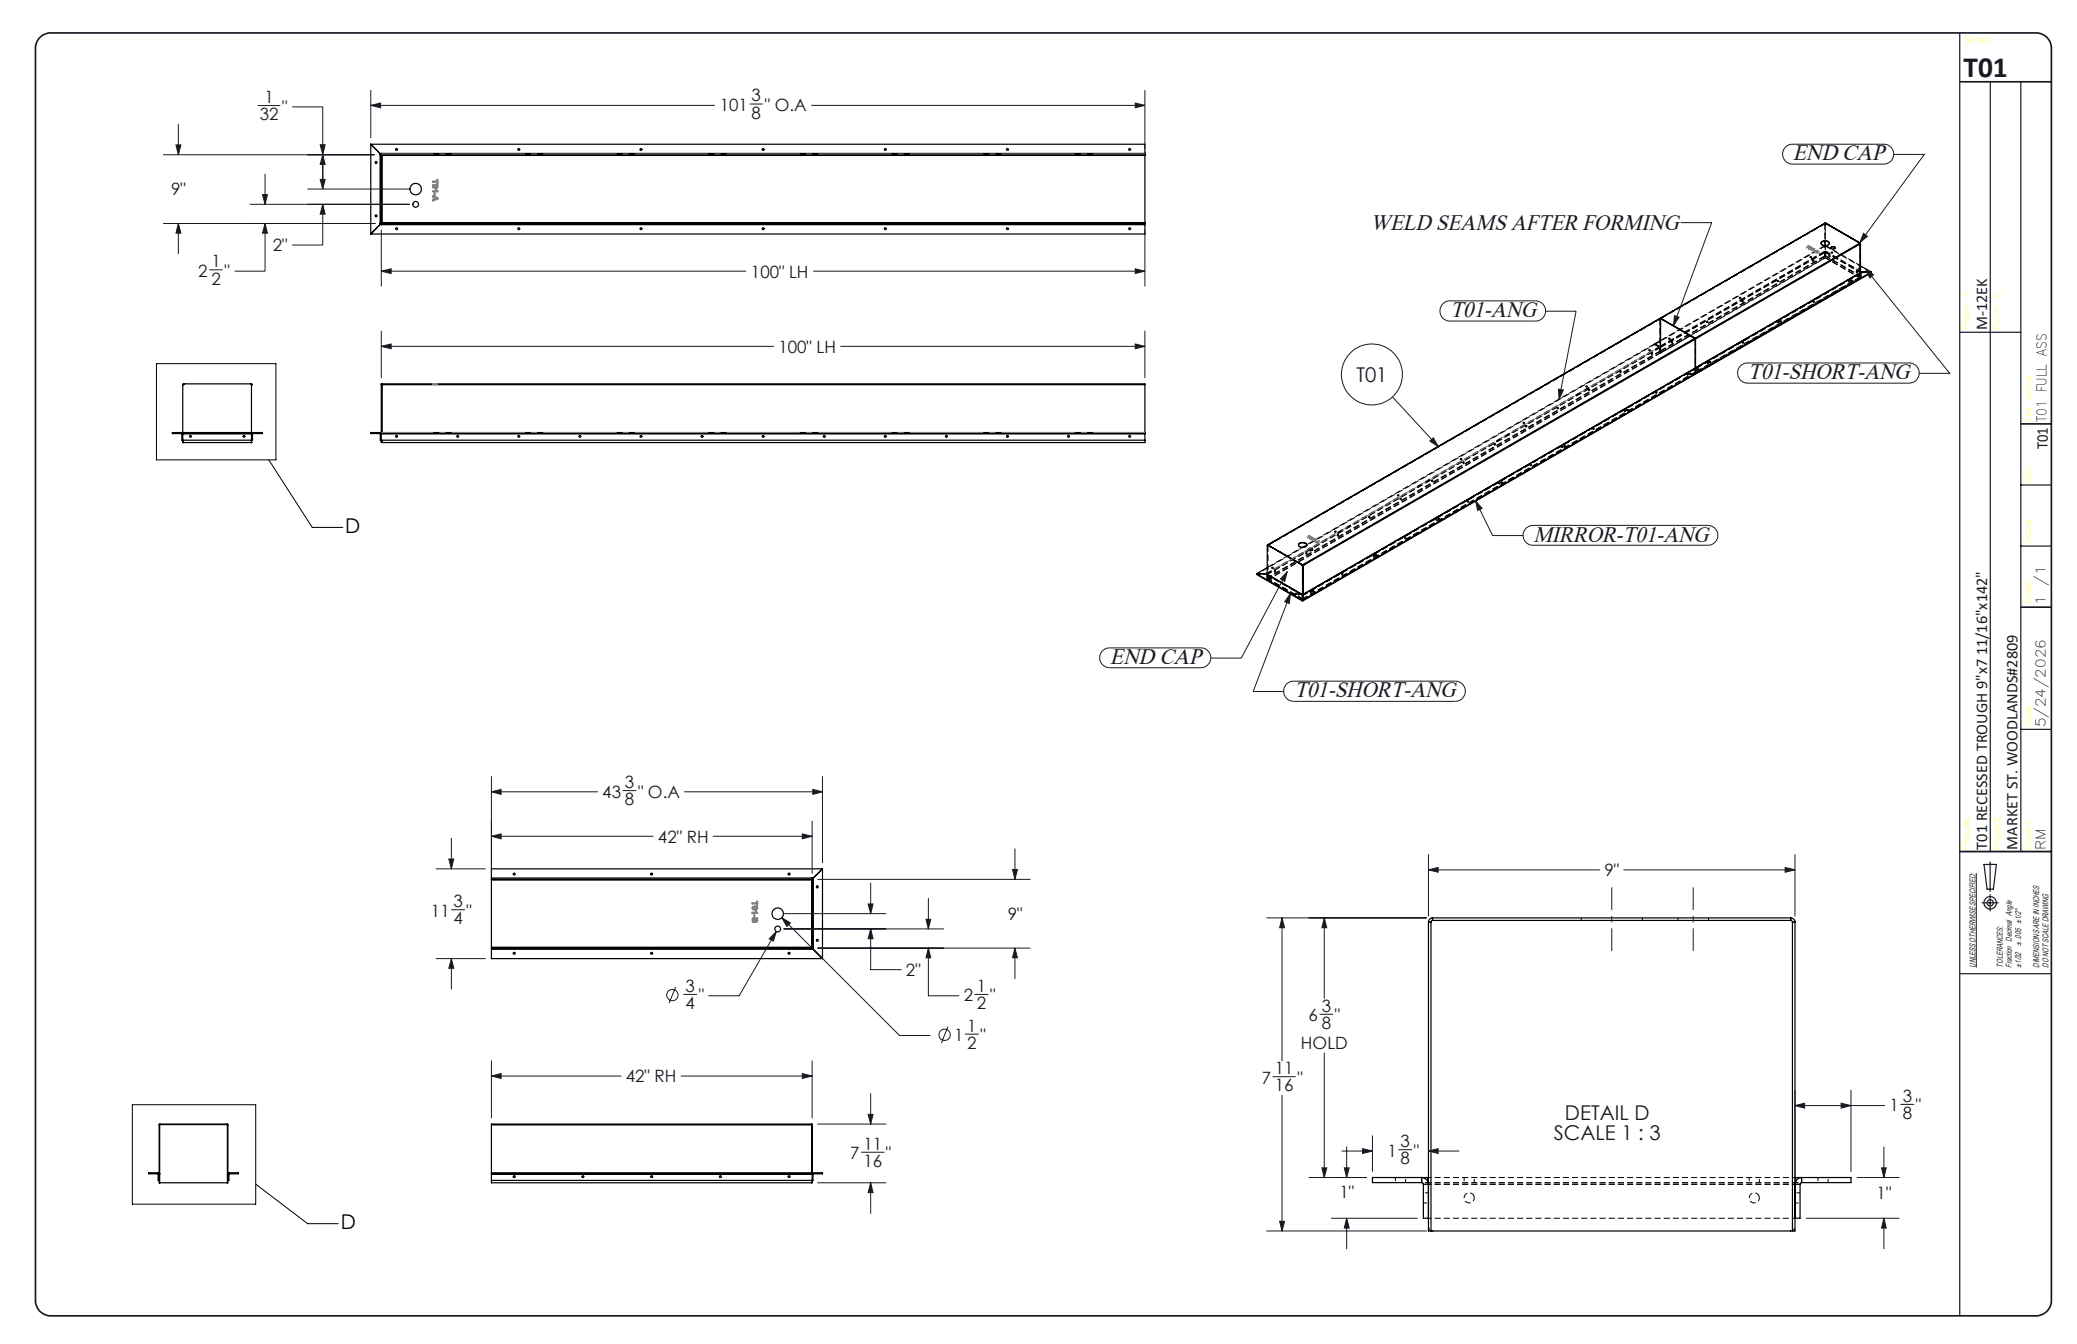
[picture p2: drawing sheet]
<svg xmlns="http://www.w3.org/2000/svg" width="432mm" height="279mm" viewBox="0 0 432 279" stroke-linecap="round" stroke-linejoin="round" font-family="sans-serif">
<defs><g id="words">
<text font-size="6.1" fill="#191924" x="408.2" y="16.1">T01</text>
<g font-size="4.7" fill="#191924">
<text x="372.7" y="33.3">END CAP</text>
<text x="284.9" y="47.8">WELD SEAMS AFTER FORMING</text>
<text x="301.5" y="65.9">T01-ANG</text>
<text x="363.4" y="78.8">T01-SHORT-ANG</text>
<text x="318.8" y="112.6">MIRROR-T01-ANG</text>
<text x="230.8" y="138">END CAP</text>
<text x="269" y="145">T01-SHORT-ANG</text>
</g>
<g font-size="4.2" fill="#191924">
<text x="282" y="79.4">T01</text>
<text x="325.4" y="232.8">DETAIL D</text>
<text x="323" y="237">SCALE 1 : 3</text>
</g>
<g font-size="4.2">
<text x="71.8" y="110.8">D</text>
<text x="70.8" y="255.6">D</text>
</g>
<g font-size="3.5" fill="#191924">
<text x="55" y="21.4">1</text>
<text x="58.7" y="23.4">&quot;</text>
<text x="149.6" y="23.1">101</text>
<text x="156.3" y="21.1">3</text>
<text x="159" y="23.1">&quot; O.A</text>
<text x="54" y="25">32</text>
<text x="156.3" y="24.7">8</text>
<text x="35.6" y="40.6">9&quot;</text>
<text x="56.7" y="52.3">2&quot;</text>
<text x="41.2" y="57.5">2</text>
<text x="44" y="55.5">1</text>
<text x="44" y="59.2">2</text>
<text x="46.7" y="57.5">&quot;</text>
<text x="156.1" y="57.7">100&quot; LH</text>
<text x="161.8" y="73.3">100&quot; LH</text>
<text x="125.2" y="165.8">43</text>
<text x="129.9" y="163.8">3</text>
<text x="129.9" y="167.4">8</text>
<text x="132.6" y="165.8">&quot; O.A</text>
<text x="136.8" y="175.2">42&quot; RH</text>
<text x="333.6" y="182.2">9&quot;</text>
<text x="89.6" y="190.6">11</text>
<text x="94.3" y="188.6">3</text>
<text x="97" y="190.6">&quot;</text>
<text x="209.5" y="191.3">9&quot;</text>
<text x="94.3" y="192.2">4</text>
<text x="188.4" y="202.9">2&quot;</text>
<text x="142.5" y="206.2">3</text>
<text x="142.5" y="209.8">4</text>
<text x="145.3" y="208.2">&quot;</text>
<text x="200.4" y="208.2">2</text>
<text x="203.1" y="206.2">1</text>
<text x="203.1" y="209.8">2</text>
<text x="205.8" y="208.2">&quot;</text>
<text x="201.1" y="214.4">1</text>
<text x="272.1" y="212.3">6</text>
<text x="274.8" y="210.3">3</text>
<text x="274.8" y="213.9">8</text>
<text x="277.5" y="212.3">&quot;</text>
<text x="198.3" y="216.4">1</text>
<text x="201.1" y="218.1">2</text>
<text x="203.8" y="216.4">&quot;</text>
<text x="270.5" y="218.1">HOLD</text>
<text x="130.1" y="225">42&quot; RH</text>
<text x="262.3" y="225.3">7</text>
<text x="265" y="223.3">11</text>
<text x="265" y="226.9">16</text>
<text x="269.7" y="225.3">&quot;</text>
<text x="392.8" y="231">1</text>
<text x="395.6" y="229">3</text>
<text x="395.6" y="232.6">8</text>
<text x="398.3" y="231">&quot;</text>
<text x="179.5" y="239">11</text>
<text x="291.2" y="238.5">3</text>
<text x="176.8" y="241">7</text>
<text x="179.5" y="242.6">16</text>
<text x="184.2" y="241">&quot;</text>
<text x="288.5" y="240.5">1</text>
<text x="291.2" y="242.1">8</text>
<text x="293.9" y="240.5">&quot;</text>
<text x="278.5" y="249">1&quot;</text>
<text x="390.2" y="249.2">1&quot;</text>
</g>
<g font-size="3.4" fill="#191924">
<text x="413.1" y="68.7" transform="rotate(-90 413.1 68.7)">M-12EK</text>
<text x="425.7" y="93.4" transform="rotate(-90 425.7 93.4)">T01</text>
<text x="413.1" y="176.6" transform="rotate(-90 413.1 176.6)">T01 RECESSED TROUGH 9&quot;x7 11/16&quot;x142&quot;</text>
<text x="419.4" y="176.6" transform="rotate(-90 419.4 176.6)">MARKET ST. WOODLANDS#2809</text>
</g>
<g font-size="2.8" fill="#191924">
<text x="425.5" y="87.7" transform="rotate(-90 425.5 87.7)">T01 FULL ASS</text>
<text x="425.2" y="125.8" transform="rotate(-90 425.2 125.8)">1</text>
<text x="425.2" y="121.7" transform="rotate(-90 425.2 121.7)">/1</text>
<text x="425.2" y="151.2" transform="rotate(-90 425.2 151.2)">5/24/2026</text>
<text x="425.2" y="176.6" transform="rotate(-90 425.2 176.6)">RM</text>
</g>
<g font-size="2.1" fill="#ff0">
<text x="408.2" y="8.9">Sheet:</text>
<text x="409.5" y="68.7" transform="rotate(-90 409.5 68.7)">Finish 1:</text>
<text x="415.8" y="68.7" transform="rotate(-90 415.8 68.7)">Finish 2:</text>
<text x="422.2" y="87.7" transform="rotate(-90 422.2 87.7)">File name:</text>
<text x="422.2" y="100.4" transform="rotate(-90 422.2 100.4)">REV.:</text>
<text x="422.2" y="113.1" transform="rotate(-90 422.2 113.1)">Scale:</text>
<text x="422.2" y="125.8" transform="rotate(-90 422.2 125.8)">Sheet:</text>
<text x="422.2" y="151.2" transform="rotate(-90 422.2 151.2)">Date:</text>
<text x="409.5" y="176.6" transform="rotate(-90 409.5 176.6)">Fixture:</text>
<text x="415.8" y="176.6" transform="rotate(-90 415.8 176.6)">Project:</text>
<text x="422.2" y="176.6" transform="rotate(-90 422.2 176.6)">Drawn:</text>
</g>
<g font-size="1.7" fill="#191924">
<text x="420.2" y="196.6" transform="rotate(-90 420.2 196.6)">± .005 ±1/2°</text>
<text x="410.7" y="201.1" transform="rotate(-90 410.7 201.1)">UNLESS OTHERWISE SPECIFIED:</text>
<text x="416.4" y="201.1" transform="rotate(-90 416.4 201.1)">TOLERANCES:</text>
<text x="418.3" y="201.1" transform="rotate(-90 418.3 201.1)">Fraction Decimal Angle</text>
<text x="420.2" y="201.1" transform="rotate(-90 420.2 201.1)">±1/32</text>
<text x="424" y="201.1" transform="rotate(-90 424 201.1)">DIMENSIONS ARE IN INCHES</text>
<text x="425.9" y="201.1" transform="rotate(-90 425.9 201.1)">DO NOT SCALE DRAWING</text>
</g>
</g></defs>
<g fill="none" stroke="#191924" stroke-width=".21">
<path d="M77.1 18.7v10M238 18.7v12.2M33.9 32.2h44.1M36.6 30.1h1l-.5 2.1zM37.1 25.8v6.4M53.6 21.9h4.7M55.1 36.1v6.4M60.7 22.2h6.4v17.1M63.9 39.3h21.3M63.9 32.1h13.9M66.6 37.3h1l-.5 2zM66.6 30.1h1l-.5 2z"/>
<path d="M67.1 32.2l.5 2h-1zM77.1 21.9l2-.5v1zM77.1 21.9h71.5M155.9 21.6h2.7M168.7 21.9h69.3M236 21.4l2 .5-2 .5zM371.2 30.6a1.94 1.94 0 0 1 1.5-.6h18.9a2.06 2.06 0 0 1 2.1 2 2.06 2.06 0 0 1-2.1 2.1h-18.9a2.07 2.07 0 0 1-1.9-1.2 2.07 2.07 0 0 1 .4-2.3zM393.7 32.1h6.3l-13.4 18.3M33.9 46.5h44.2M37.1 46.5l.5 2h-1zM37.1 46.5v6.3M43.5 56.1h2.8"/>
<path d="M51.9 42.5h33.3M54.6 40.5h1l-.5 2zM55.1 46.5l.5 2h-1zM55.1 46.5v9.9h-6.3M67.1 42.5l.5 2h-1zM67.1 42.5v8.4h-6.4M79.3 56.4l2-.5v1zM79.3 56.4h75.8M79.3 47.7v11.8M169.1 56.4h68.9M236 55.9l2 .5-2 .5zM238 47.7v11.8"/>
<path d="M349.5 46.3h6.3l-7.9 21.4M387.4 48.5l.8 .6-1.6 1.3zM387.8 55.9l1.7 1.2-.8 .7zM387.8 55.9l17.5 21.7h-6.3M79.3 72l2-.5v1zM79.3 68.8v9.7M79.3 72h81.5M174.8 72h63.2M236 71.5l2 .5-2 .5zM238 68.8v9.7M300 63.1a2.07 2.07 0 0 1 1.4-.6h17.8a2.1 2.1 0 0 1 2.1 2.1 2.1 2.1 0 0 1-2.1 2.1h-17.8a2.11 2.11 0 0 1-1.9-1.3 2.11 2.11 0 0 1 .5-2.3zM321.3 64.7h6.4l-3.6 18.3"/>
<path d="M348.1 65.6l1 .4-1.2 1.7zM361.8 76.1a1.93 1.93 0 0 1 1.5-.6h33.6a2.1 2.1 0 0 1 2.1 2.1 2.1 2.1 0 0 1-2.1 2.1h-33.6a2.11 2.11 0 0 1-1.9-1.3 2.11 2.11 0 0 1 .4-2.3zM289.5 82.5l9.5 10.4M297.3 91.7l.7-.7 1 1.9zM324 80.9l1 .2-.9 1.9zM267.6 118.8l-.5 2.1-.9-.5zM267.6 118.8l-9.5 18h-6.4M306.7 104.1l1.4 1.6-.9 .4zM306.7 104.1l3.6 7.2h6.4M317.4 109.7l.5-.3 .8-.2h36.4a2.06 2.06 0 0 1 2 2.1 2.06 2.06 0 0 1-2 2h-36.4a2.06 2.06 0 0 1-1.9-1.3 2.06 2.06 0 0 1 .6-2.3zM229.1 135.5a2.07 2.07 0 0 1 1.6-.8h19a2.06 2.06 0 0 1 2 2.1 2.06 2.06 0 0 1-2 2h-19a2.09 2.09 0 0 1-1.9-1.2 2.09 2.09 0 0 1 .3-2.1zM268.3 123.4l-.3 2-.9-.3z"/>
<path d="M268.3 123.4l-7.8 20.4h6.4M267.3 142.3l.2-.1a1.93 1.93 0 0 1 1.5-.6h33.5a2.1 2.1 0 0 1 2.1 2.1 2.1 2.1 0 0 1-2.1 2.1h-33.5a2.13 2.13 0 0 1-1.9-1.2 2.13 2.13 0 0 1 .2-2.3zM93.3 178.6h1l-.5 2zM93.8 174.3v6.3M102.2 173.8l2-.4v1zM102.2 164.6l2-.5v1zM102.2 161.4v20.1M102.2 173.8h33.6M102.2 164.6h22M129.5 164.4h2.7M142.3 164.6h28.7M148.3 173.8h20.5"/>
<path d="M166.8 173.4l2 .4-2 .6zM168.8 170.7v10.8M169 164.1l2 .5-2 .5zM171 161.4v18M211 176.5v6.3M297 177.7v12.7M373.2 177.7v12.7M90.7 199.3h10.2M90.7 180.6h10.2M93.8 199.3l.5 2h-1zM93.8 199.3v6.3M93.9 189.1h2.7"/>
<path d="M161.4 193.6l-.6 2.1-.9-.5zM161.4 193.6l-7.7 13.4h-6.4M162.5 190.8l1.8 1.1-.7 .7zM162.5 190.8l24.5 24.5h6.4M162.9 193.1h33.3M162.9 189.9h21.3M170 197.1h44.2M170 182.8h44.2M180.5 187.9h1l-.5 2zM181 193.1l.5 2.1h-1zM181 183.6v6.3M181 193.1v8.5h6.4"/>
<path d="M192.5 191.1h1l-.5 2zM193 197.1l.5 2h-1zM193 197.1v9.9h6.4M193 186.8v6.3M210.5 180.8h1l-.5 2zM211 197.1l.5 2h-1zM211 197.1v6.3M263.3 190.8h33.2M266.5 190.8l.6 2.1h-1.1zM266.5 190.8v29.8M275.3 190.8l.5 2.1h-1zM275.3 190.8v16.7"/>
<path d="M297 180.8l2-.5v1zM297 180.8h35.6M337.6 180.8h35.6M371.1 180.3l2.1 .5-2.1 .5zM410.9 181.5v19.6M140.5 205.2l-1.4 3.3M142.1 206.7h2.8M197.1 213.4l-1.4 3.4M200.7 215h2.7M202.7 206.7h2.7M274.4 210.9h2.7M275.3 218.9v25.9"/>
<path d="M102.2 223.7l2-.5v1zM102.2 220.5v11.9M102.2 223.7h26.9M141.6 223.7h27.2M166.8 223.2l2 .5-2 .5zM168.8 220.5v11.9M170 233.7h14.2M179.1 239.5h4.7M180.5 231.7h1l-.5 2zM181 227.3v6.4M264.6 223.8h4.7M266.5 227.7v28.2"/>
<path d="M279 239.3h6.3M280 238.4v6.4M283.3 238.8l2 .5-2 .5zM285.3 236.1v7.4M290.8 239h2.7M297 239.3l2-.5v1zM297 239.3h6.3M373.2 229.8l2-.5v1.1zM373.2 226.7v18.2M373.2 229.8h18.6M382.8 229.3l2 .5-2 .6zM384.8 226.7v16.8"/>
<path d="M391.7 238.4v6.4M395.1 229.6h2.8M170 245.9h14.2M181 245.9l.5 2h-1zM181 245.9v6.3M263.3 255.9h33.3M266 253.9h1.1l-.6 2zM272.1 244.8h12M274.8 242.8h1l-.5 2zM276.8 253.3h17.8M279.5 242.8h1l-.5 2zM280 253.3l.5 2h-1z"/>
<path d="M280 253.3v6.3M375.5 253.3h19.3M386.1 244.8h8.7M391.2 242.8h.9l-.4 2zM391.7 253.3l.4 2h-.9zM391.7 253.3v6.3"/>
<circle cx="285.2" cy="77.8" r="6.3"/>
<circle cx="139.8" cy="206.9" r="1.18"/>
<circle cx="196.4" cy="215.1" r="1.18"/>
</g>
<g fill="none" stroke="#191924" stroke-width=".25">
<path d="M407.4 6.8v266.7M413.8 17v160M420.1 17v160M407.4 69.1h12.7M420.1 113.5h6.4M420.1 100.8h6.4M420.1 151.6h6.4M407.4 177h19.1M412.5 179.7h2.5l-.6 5.2h-1.3zM413.7 179.2v6.1M412.1 187.7h3.3M413.7 186v3.4"/>
<path d="M407.4 202.4h19.1"/>
<circle cx="413.7" cy="187.7" r=".66"/>
<circle cx="413.8" cy="187.7" r="1.29"/>
</g>
<path d="M8.2 7.9a3.3 3.3 0 0 1 2.3-1.1h412.8a3.2 3.2 0 0 1 3.2 3.2v260.4a3.2 3.2 0 0 1-3.2 3.1h-412.8a3.2 3.2 0 0 1-3.1-3.1v-260.4a3.2 3.2 0 0 1 .8-2.1zM407.4 17h19.1M420.1 88.1h6.4M420.1 126.2h6.4M407.4 177h19.1" fill="none" stroke="#191924" stroke-width=".35"/>
<g fill="none" stroke="#000" stroke-width=".21" stroke-dasharray="1.3 .6" stroke-linecap="butt">
<path d="M369.5 58.5l.1 .1M369.7 58.3h-.1M376.3 53.4v.1M376.6 53.5v-.1M376.8 54.3h.1M377.1 54.1l-.1-.1M378.6 50.5v.1M379.3 52.2l.2 .3M379.3 52.3l.1 .1M379.3 52.3v-.1M379.4 53.2l.1 .1M379.4 53.5l.1 .1"/>
<path d="M379.4 46.4v7.1M379.4 46.4h.1M379.5 46.4h-.1M379.5 52.3l-.2-.1M379.5 52.4l-.2-.1M379.5 52.5l-.1-.1M379.5 46.5v-.1M379.5 46.5l-.1-.1M379.5 53.6h-.1M379.5 46.4v-.1M379.5 46.4v.1M379.5 53.4l-.1 .1"/>
<path d="M379.5 53.6h.1M379.6 53.6l-.1-.2M379.6 52.4l-.1 .1M379.6 53.2l-.1 .1M379.6 52.2l-.1 .1M379.6 52.3v-.1M379.6 52.3l-.1 .1M379.6 52.2l-.1 .3M379.6 52.3v.1M380.3 53.1h-.1M380.3 50.6v-.1M380.4 53.4l.1-.1"/>
<path d="M380.7 52.5v.1M381 52.6v-.1M384.3 58.6h.1M384.5 58.4l-.1-.1M384.8 58.3v.1M385 58.3l-.1 .2-.1-.2M385.1 58.4v-.1M386 56.4h-.1M386.1 56.7l.1-.1M386.4 55.8v.1M386.7 57.8l.1-.1M386.7 50.6v-.1"/>
<path d="M386.7 55.9v-.1M386.7 57.7v.1M386.8 50.7l-.1-.1M386.8 57.8h-.1M386.8 50.7l-.1-.2M386.8 56.7l.1 .1M386.8 56.7l.1-.1M386.8 57.7h-.1M386.8 56.6v.1M386.8 56.7v-.1M386.8 56.7h.2M386.8 56.7v-.2"/>
<path d="M386.9 56.6l-.1 .1M386.9 56.5l-.1 .1M386.9 57.6l-.1-.1M386.9 56.6v.2M386.9 57.4l-.1 .1M386.9 56.7v.1M386.9 56.7v-.1M386.9 56.6v-.1M386.9 56.6h.1M387 56.7h-.1M387 56.7v-.1M387 56.6l-.2 .1"/>
<path d="M387 56.6v-.1M336.8 77.4h.1M337 77.2l-.1-.1M342.8 72.8v.1M343.1 72.9v-.1M343.3 73.6l.1 .1M343.6 73.4h-.1M344 71.5v.1M345 72.1l.1 .2M345 72.1v.1M345 72.2l.1 .1M345 73l.1 .1"/>
<path d="M345.1 66.2l.1 .1M345.2 66.3v-.1M345.2 73.4h-.1M345.2 71.9l34.1-19.7M346.9 70.4v.1M347.2 70.5v-.1M347.5 71.2l.1 .1M347.7 71h-.1M350.8 77.9l.1 .1M351 77.7h-.1M351.2 77.6v.2M351.3 77.8l.2-.1"/>
<path d="M351.3 77.7v.1M351.5 77.8v-.2M352.4 70.3v.1M352.4 70.4l.1 .1M352.5 77.6h-.1M352.5 76.4v.1M352.6 76.6l-.1-.1M352.6 77.4l-.1-.1M352.6 76.5v.1M354.8 67h.1M354.9 75.5l.1 .1M355 66.8l-.1-.1"/>
<path d="M355.1 75.3h-.1M355.4 75.3v.1M355.6 75.3l-.1 .2-.1-.2M355.7 75.4v-.1M361.6 61.9v.1M361.9 62v-.1M362.1 62.7l.2 .1M362.3 71.3h.1M362.4 62.6l-.1-.1M362.5 71.1l-.1-.1M369.6 67l.1 .1M369.8 66.9l-.1-.1"/>
<path d="M370.1 66.8v.1M370.3 66.8l-.1 .2-.1-.2M370.4 66.9v-.1M376.9 62.8l.1 .1M377.2 62.6h-.1M297.8 99.8h-.1M303.6 95.4v.1M303.9 95.5v-.1M304.1 96.2l.1 .1M304.4 96.1l-.1-.1M310.7 92.5h.1M310.9 92.3l-.1-.1"/>
<path d="M316.7 87.8v.2M316.9 88v-.2M317.2 88.7l.1 .1M317.4 88.5h-.1M318.1 96.8h.1M318.4 96.6l-.2-.1M323.7 84.9l.1 .1M324 84.7h-.1M324.6 93l.1 .1M324.9 92.8h-.1M325.1 92.7v.1M325.2 92.9l.2-.1"/>
<path d="M325.2 92.8v.1M325.4 92.8v-.1M329.7 80.3v.1M330 80.4v-.1M330.2 81.2h.2M330.5 81l-.1-.1M331.2 89.2l.1 .1M331.4 89h-.1M337.7 85.5h.1M337.9 85.3l-.1-.1M338.2 85.2v.1M338.2 85.4l.2-.2"/>
<path d="M338.2 85.2v.2M338.5 85.3v-.1M344.2 81.7h.1M344.5 81.5l-.1-.1M263.3 119.5v-.2M263.3 119.5l.1-.1M263.3 119.3v-.1M263.3 119.5h.1M263.3 119.3l.1 .1M263.4 119.4v.1M263.4 119.2l.1 .1M263.4 119.3l.1 .1"/>
<path d="M263.4 119.4v-.1M263.5 119.4v-.1M263.5 119.4l-.2-.1M263.5 119.4l-.1 .1M263.5 119.4h-.1M263.5 113.4v-.1M263.5 113.3h.1M263.5 113.3v7.1M263.6 113.4v-.1M263.6 113.4l-.1-.1M264.4 118v.1M264.7 118.1v-.1"/>
<path d="M264.9 118.9h.1M265.2 118.7l-.1-.1M270 113.3l.2 .4M270.8 117.5v-.1M270.8 117.5v.1M270.9 117.6l-.1-.1M271.5 115.1l.1 .1M271.7 114.9l-.1-.1M272 114.2v.1M272 114.2l.2 .2M272.9 114.3v-.1M277.5 110.5v.1"/>
<path d="M277.8 110.6v-.1M278 111.3l.1 .1M278.2 111.1h-.1M278.9 119.4l.1 .1M279.2 119.2l-.1-.1M284.5 107.6h.1M284.8 107.4l-.1-.1M285.4 115.6l.2 .1M285.7 115.4h-.1M285.9 115.4v.1M286 115.5l.2-.1M286 115.4v.1"/>
<path d="M286.2 115.5v-.1M290.5 102.9v.1M290.8 103v-.1M291.1 103.8h.1M291.3 103.6l-.1-.1M292 111.9h.1M292.2 111.7l-.1-.1M297.6 100l.1 .1M298.5 108.1h.1M298.8 107.9l-.1-.1M299 107.8v.1M299 108l.2-.1"/>
<path d="M299 107.9v.1M299.3 107.9v-.1M305 104.3l.1 .1M305.3 104.1h-.1M311.6 100.5l.1 .1M311.8 100.4l-.1-.1M312.1 100.3v.1M312.1 100.4l.2-.1M312.4 100.4v-.1M263.4 120.3l.1-.1M263.4 120.2h.1M263.5 120.4l.1 .2"/>
<path d="M263.6 120.6v-.1M263.6 120.5h-.1M263.6 120.1v.1M263.6 120.5l-.1-.1M263.6 120.1l.1 .2 .1-.2M263.9 120.2v-.1M264.2 120.1h-.1M264.3 120.4l.1-.1M269.3 123.4v.1M269.3 123.4l.2 .2 .1-.2M269.6 123.5v-.1M269.9 123.4h-.1"/>
<path d="M270 123.7l.1-.1M270.7 123.7v-.1M270.7 123.7l.1-.1M270.7 123.7h.1M270.7 124.5h.1M270.7 124.7l.1-.1M270.7 123.6l.1 .1M270.8 124.7h-.1M270.8 124.7h.1M270.8 123.6l.1 .1M270.8 123.7h.1M270.8 124.6h.1"/>
<path d="M270.9 124.7h-.1M270.9 124.6l-.1 .1M270.9 123.6l-.1 .1M270.9 124.5h-.1M270.9 123.7h.1M270.9 123.7v-.1M271 123.7h-.1M271 123.7v-.1M272.4 123.2h.1M272.6 123l-.1-.1M272.9 122.9v.1M272.9 123.1l.2-.1"/>
<path d="M272.9 123v.1M273.2 123v-.1M297.5 191.7h-.5M297.8 190.8v.5M328.7 190.8v.5M341.4 191.3v-.5M348.8 190.8v.5M355.2 191.3v-.5M372.3 191.3v-.5M373.2 191.7h-.6M296.9 245.9v-.3M373.2 245.9h.1"/>
<path d="M373.3 245.9v-.3"/>
</g>
<g fill="none" stroke="#000" stroke-width=".21" stroke-dasharray="1.3 .6" stroke-dashoffset=".2" stroke-linecap="butt">
<path d="M379.5 51l7.3 4.3M379.5 52.5l7.3 4.2M379.5 53.3l7.3 4.2M379.6 52.4l7.3 4.2M379.6 53.2l7.3 4.2M379.6 52.3l7.3 4.3M344.1 71.6l35.4-20.5M345 72.2l-81.7 47.1M345 72.2l-81.6 47.2M345 73l-81.6 47.2M345.1 72.3l-81.6 47.1M345.1 73.1l-81.6 47.1"/>
<path d="M345.2 66.2l-81.6 47.1M352.5 76.5l-81.7 47.2M352.5 77.3l-81.7 47.2M352.6 76.6l-81.7 47.1M352.6 77.4l-81.7 47.1M352.6 76.6l-81.6 47.1M263.5 113.3l81.6-47.1M263.6 113.4l81.6-47.1M263.6 113.3l81.6-47.1M270.8 117.5l81.6-47.1M263.5 120.5l81.6-47.1M263.6 120.5l81.6-47.1"/>
<path d="M270.7 123.7l-7.4-4.2M270.7 123.7l-7.3-4.2M270.7 124.5l-7.3-4.2M270.8 123.7l-7.3-4.3M270.8 124.5l-7.3-4.3M270.8 124.7l81.6-47.1M270.9 124.7l81.6-47.1M306.4 248.7a1.06 1.06 0 0 1-1 1.4 1.06 1.06 0 0 1-.9-1.5 1.06 1.06 0 0 1 1.8-.3l.1 .4M365.7 248.7a1.06 1.06 0 0 1-1 1.4 1.06 1.06 0 0 1-.9-1.5 1.06 1.06 0 0 1 1.7-.3l.2 .4"/>
</g>
<g fill="none" stroke="#000" stroke-width=".21" stroke-dasharray="1.3 .6" stroke-dashoffset=".4" stroke-linecap="butt">
<path d="M369.5 58.4h.1v-.1l-.1 .1M369.8 58.4l-.2 .2 .1-.3 .1 .1M376.4 53.5v-.2l.2 .1-.2 .1M376.6 53.5h-.3l.2 .1 .1-.1M376.8 54.2h.1l.1-.2-.2 .2M377.1 54.1l-.2 .2 .1-.2h.1M379.4 52.4v.8M379.6 52.4v.8M380.3 53.1l.2 .2-.1-.2h-.1M380.4 53.3h-.2v-.2l.2 .2M380.7 52.4l.3 .1h-.2l-.1-.1M380.9 52.6v-.1l-.2 .1h.2"/>
<path d="M384.4 58.6h.1v-.2l-.1 .2M384.5 58.4l-.2 .2v-.2h.2M386 56.4l.2 .2v-.2h-.2M386.1 56.6l-.1 .1-.1-.3 .2 .2M386.5 55.7l.2 .1h-.2v-.1M386.7 55.9l-.1-.1-.2 .1h.3M386.8 56.7v.8M386.9 56.8v.8M336.9 77.4h.1v-.2l-.1 .2M337 77.2l-.2 .2v-.2h.2M342.8 72.9v-.1l.3 .1h-.3M343 72.7l-.2 .1h.2v-.1"/>
<path d="M343.4 73.6h.1l.1-.2-.2 .2M343.5 73.4l-.2 .2v-.2h.2M345 72.2v.8M345.1 72.3v.8M347 70.4v-.1l.2 .1h-.2M347.2 70.4l-.3 .1 .2 .1 .1-.2M347.4 71.2h.1l.1-.2-.2 .2M347.7 71.1l-.2 .2 .1-.2h.1M350.7 77.9h.2v-.2l-.2 .2M351 77.8l-.1 .2v-.3l.1 .1M352.5 76.5v.8M352.6 76.6v.8"/>
<path d="M354.8 66.9l.1 .1 .1-.3-.2 .2M355 75.5h.1l.1-.2-.2 .2M355.1 66.9l-.2 .1v-.2l.2 .1M355.1 75.3l-.2 .2v-.2h.2M361.7 61.9v-.1l.2 .1h-.2M361.9 61.9l-.3 .1 .2 .1 .1-.2M362.1 62.7h.1l.1-.2-.2 .2M362.3 71.3h.2v-.2l-.2 .2M362.4 62.6l-.2 .2 .1-.2h.1M362.4 71.1l-.2 .2 .1-.2h.1M369.7 67l.1 .1 .1-.2-.2 .1M369.8 66.9l-.2 .1 .1-.2 .1 .1"/>
<path d="M377 62.8h.2v-.2l-.2 .2M377.1 62.6l-.2 .2 .1-.2h.1M297.8 99.8l-.2 .2v-.2h.2M303.6 95.6l.1-.2 .2 .1-.3 .1M303.8 95.3l-.2 .1 .2 .1v-.2M304.2 96.2h.1l.1-.1-.2 .1M304.3 96.1l-.2 .1v-.2l.2 .1M310.7 92.5h.2v-.2l-.2 .2M310.8 92.3l-.2 .2 .1-.2h.1M316.7 88v-.1h.2l-.2 .1M316.9 87.8h-.2l.2 .1v-.1M317.3 88.7h.1v-.2l-.1 .2"/>
<path d="M317.4 88.5l-.2 .2v-.2h.2M318.1 96.7l.1 .1 .1-.3-.2 .2M318.4 96.6l-.2 .2v-.2h.2M323.8 84.9h.1l.1-.2-.2 .2M323.9 84.7l-.2 .2v-.2h.2M324.6 92.9h.2v-.1l-.2 .1M324.9 92.9l-.2 .2 .1-.3 .1 .1M329.8 80.5v-.2l.2 .1-.2 .1M330 80.2l-.3 .1 .2 .1 .1-.2M330.3 81.2h.1l.1-.2-.2 .2M330.4 81l-.2 .2 .1-.3 .1 .1M331.1 89.2h.2v-.2l-.2 .2"/>
<path d="M331.4 89.1l-.1 .2v-.2h.1M337.7 85.4h.1v-.2l-.1 .2M338 85.3l-.2 .2 .1-.2h.1M344.2 81.6h.2v-.2l-.2 .2M344.5 81.6l-.2 .1 .1-.1h.1M263.4 119.5v.8M263.5 119.4v.8M264.4 118.2l.1-.2 .2 .1-.3 .1M264.7 117.9l-.3 .1 .2 .1 .1-.2M265 118.9h.1l.1-.2-.2 .2M265.1 118.7l-.2 .2 .1-.3 .1 .1M271.5 115.1h.2v-.2l-.2 .2"/>
<path d="M271.6 114.9l-.1 .2v-.2h.1M272.2 114.4l.4 .1 .3-.3M277.5 110.6l.1-.1 .2 .1h-.3M277.7 110.4l-.2 .1h.2v-.1M278.1 111.3h.1l.1-.2-.2 .2M278.2 111.1l-.2 .2v-.2h.2M278.9 119.3l.1 .1 .1-.3-.2 .2M279.2 119.3l-.2 .1v-.1h.2M284.6 107.5l.2 .1v-.2l-.2 .1M284.7 107.4l-.2 .1 .1-.2 .1 .1M285.4 115.6h.1l.1-.2-.2 .2M285.7 115.5l-.2 .2 .1-.2h.1"/>
<path d="M290.6 103.1v-.1h.2l-.2 .1M290.8 102.9h-.3l.3 .1v-.1M291.1 103.8h.2v-.2l-.2 .2M291.2 103.6l-.1 .2v-.2h.1M292 111.8h.1v-.2l-.1 .2M292.3 111.7l-.2 .2v-.2h.2M297.7 100l.1 .1v-.3l-.1 .2M298.5 108h.1l.1-.2-.2 .2M298.8 108l-.2 .1 .1-.2 .1 .1M305 104.2l.2 .1v-.2l-.2 .1M305.3 104.2l-.2 .2 .1-.3 .1 .1M311.5 100.5h.2v-.2l-.2 .2"/>
<path d="M311.9 100.4l-.2 .2v-.2h.2M264.2 120.2l.2 .1-.1-.2-.1 .1M264.3 120.3l-.1 .1-.1-.3 .2 .2M269.9 123.5l.2 .1-.1-.2-.1 .1M270 123.6h-.1l-.1-.2 .2 .2M270.7 123.7v.8M270.9 123.7v.8M272.4 123.1h.1v-.2l-.1 .2M272.7 123l-.2 .2v-.2h.2"/>
</g>
<g fill="none" stroke="#000" stroke-width=".21" stroke-dasharray="1.3 .6" stroke-dashoffset=".6" stroke-linecap="butt">
<path d="M381.5 51.5a.47 .47 0 0 1-.4 .3 .47 .47 0 0 1-.4-.3M386.8 56.7v1.1M344 71.5l1 .6M344 71.6l1 .6M352.5 76.5v1.1M353.6 77.1l-1-.5M270.9 123.6v1.1M296.9 245.9h-1.3M297 253.3h76.2M297 246.2h76.2M297 244.8h76.2M297 245.9h76.2"/>
<path d="M373.3 245.9h1.3"/>
</g>
<g fill="none" stroke="#000" stroke-width=".21" stroke-dasharray="1.3 .6" stroke-dashoffset=".5" stroke-linecap="butt">
<path d="M380.3 50.6a.97 .97 0 0 1-1.7 0M386.8 57.8l-33.3 19.2M386.8 57.7v-1M386.8 57.7v-1.1M389.1 56.7h-2.3M344 71.6l-82.8 47.8M261.2 119.4h2.2M261.2 119.4h2.3M263.5 119.4v1M270.9 124.6v-1M290.1 244.8v1.1M292.2 245.9v-1.1"/>
<path d="M295.6 245.9v-1.1M295.9 250.1h1.1M297 246.2h-1.1M297 255l.1 .5 .4 .3M297 248h-1.1M304.4 244.8v1.1M306.5 245.9v-1.1M363.7 244.8v1.1M365.8 245.9v-1.1M372.6 255.8l.4-.3 .2-.5M373.2 246.2h1M373.2 250.1h1"/>
<path d="M373.3 245.9v-1.1M374.2 248h-1M374.6 245.9v-1.1M377.9 244.8v1.1M380.1 245.9v-1.1"/>
</g>
<g fill="none" stroke="#000" stroke-width=".21" stroke-dasharray="1.3 .6" stroke-dashoffset="-.1" stroke-linecap="butt">
<path d="M379.4 46.4l-34.2 19.8M379.4 53.6l-34.2 19.7M379.4 53.6v-7.2M379.5 51.1l9.6 5.6M379.5 46.5l-34.2 19.7M379.5 46.4l-34.3 19.8M379.5 46.4l-34.2 19.8M386.7 50.6l-34.3 19.7M386.7 50.6l-34.2 19.8M386.7 57.8l-34.2 19.8M386.7 50.6v7.2M386.9 56.7l-34.3 19.8"/>
<path d="M344 71.5l-80.5 46.5M345 72.1l34.3-19.8M345.1 72.2l34.3-19.8M345.1 73l34.3-19.8M345.1 73.4v-7.2M345.2 73.4v-7.1M345.2 72.3l34.3-19.8M345.2 70.8l34.3-19.8M345.2 73l34.3-19.7M352.4 70.4v7.2M352.5 76.5l34.3-19.8M352.5 77.3l34.3-19.8"/>
<path d="M352.7 76.5l34.2-19.8M352.7 76.5l34.2-19.7M263.5 120.5v-7.2M263.6 120.5v-7.1"/>
</g>
<path d="M379.5 53.6v-2.6M379.5 46.4l7.2 4.2M379.5 53.6l7.2 4.2M379.6 53.6l7.1 4.1M379.6 52.2l7.2 4.2M345 72.1l-81.5 47M345.2 66.2l7.2 4.2M353.3 76.9l33.6-19.3M263.6 113.3l7.2 4.2M263.6 120.6l7.1 4.1M263.6 120.5l7.2 4.2" fill="none" stroke="#000" stroke-width=".21" stroke-dasharray="1.3 .6" stroke-dashoffset=".3" stroke-linecap="butt"/>
<path d="M270.2 113.7a1 1 0 0 0 1.5-.4" fill="none" stroke="#000" stroke-width=".21" stroke-dasharray="1.3 .6" stroke-dashoffset=".9" stroke-linecap="butt"/>
<g fill="none" stroke="#000" stroke-width=".25">
<path d="M77.1 30v18.6M77.1 30h160.9v1.9M77.1 30l2.1 2.1M79 32.2h.3M79.2 32.1h-.2v14.4M79.3 31.9v.3M79.3 32.2v.1M79.3 32.3v14M79.3 32.2h158.7M79.4 32.2v14.3M238 31.9v.3M238 32.2v.1"/>
<path d="M238 32.3v14M238 31.9h-158.8v.2M238 32.3h-158.7M79 46.5h.1M79 46.5h.3M79 46.5h159M79.3 46.5v.2M79.3 46.3v.2M79.3 46.3h158.7M238 46.5v.2M238 46.3v.2M238 46.7v1.9h-160.9"/>
<path d="M238 46.7h-158.8v-.2l-2.1 2.1M378.6 50.6a1.04 1.04 0 0 1 1.7 0M378.7 50.3a.96 .96 0 0 1 1.6 .4 1.03 1.03 0 0 1-1.7-.1zM379.4 46.4h.1M379.4 50.1v.9M379.5 46.4l-34.3 19.7M379.5 46.4l7.2 4.2M379.5 46.4l7.2 4.1M379.6 46.4h-.2M379.6 46.4h-.1M379.6 46.4l7.1 4.1M380.7 51.4a.41 .41 0 0 1 .5-.2 .41 .41 0 0 1 .3 .4 .41 .41 0 0 1-.5 .2 .41 .41 0 0 1-.3-.4z"/>
<path d="M381.4 51.4l.1 .1M381.4 51.4l-.3-.1-.5 .2M384.8 58.3h.2M386.7 50.6l.1 .1M386.7 50.6l-34.3 19.7M386.7 50.5l.1 .2M386.8 50.7l-34.3 19.7M386.8 50.7v6M386.8 55.3l2.2 1.3M386.8 50.7h.1M386.8 56.4l.1 .1M386.8 56.6l.1 .1"/>
<path d="M386.8 56.6h.1M386.8 56.6l-34.3 19.8M386.8 56.6h2.2M386.9 56.5v.1M386.9 56.7l-34.3 19.7M386.9 56.5h.1M387 56.5l-.2 .1M389 56.6v.1l-118.2 68.1-9.6-5.5M389 56.6l-35.4 20.4M38 80h.1M38 80v9.9M38.2 79.8h.1"/>
<path d="M38.2 79.8l-.2 .2M38.2 79.8h13.9M52.1 79.8h.1M52.1 79.8l.2 .2M52.3 80h.1M52.3 80v9.9M79.3 80v-.2h158.7v.2M79.3 80v9.9M79.3 80h158.7M79.4 79.8v10.1M238 80v12h-158.7v-.2M344 71.5l1 .6"/>
<path d="M344 71.5l1 .5M345 72l.2 .3-.1-.1M345 72.1l.1 .1M345 72v.1M345.1 72.2l.1 .9M345.2 70.8l-1.2 .7M345.2 66.2v7.2M345.2 66.2v.1M345.2 72h-.2M345.2 66.2l-81.7 47.1M345.2 66.2l-81.6 47.1M345.2 66.2l7.2 4.1"/>
<path d="M345.2 66.2l7.3 4.2M345.2 66.1v.1M345.2 66.1v7.3M345.2 66.1l7.2 4.2M351.3 77.7h.2M351.4 69.8l-6.2 3.6M352.4 70.3l.1 .2-81.6 47.1M352.4 70.3l-81.6 47.1M352.4 70.3l.1 .1M352.4 70.3l.1 7.3M352.5 76.5h.1M352.5 76.5l-81.6 47.1"/>
<path d="M352.5 76.5l.1 .1M352.5 77.3l.1 .1M352.5 70.4v7.2M352.6 76.5l-81.7 47.1M352.6 76.5l1 .7-82.8 47.8M352.6 76.6v.8M352.6 76.4l-.1 .1M352.6 76.6h.1M352.6 76.6l1 .5v-.1M352.6 76.4v.2M352.6 76.4l1 .6M353.3 76.9l-.7 .5"/>
<path d="M353.5 77l-1 .6M355.4 75.3h.2M370.1 66.9h.2M370.1 66.7l.2 .2h-.2zM35.8 89.9h18.7v.2h-18.7zM37.7 90.1l.1 .1M37.8 90.2h14.7M37.8 90.2v1.3h14.7v-1.3M38 90.1v1.9h.1M38 91.8l.1 .2h14.1l.1-.2M38.1 92h.1M52.2 92h.1"/>
<path d="M52.3 90.1v.1M52.3 90.2l-.1 1.8M52.6 90.1l-.1 .1M79 90.1l.1 .1M79.1 90.2v1.3h158.9M79.3 90.1v1.7M79.3 91.8h.1M79.4 91.5v.5M238 89.9h-160.9v.2h160.9l-158.9 .1M325.2 92.8h.2M338.2 85.3h.2M338.2 85.1l.3 .1-.3 .1z"/>
<path d="M261.2 119.3v.1l9.6 5.6M263.3 119.2h.1M263.3 119.4l7.4 4.2M263.3 119.2l.2 .1h-2.3M263.4 119.3l7.3 4.3M263.4 119.3l-.1 .1M263.5 118l-2.3 1.3M263.5 119.1l-.2 .1M263.5 113.3h.1M263.6 113.3h-.1v6M263.6 113.3l7.1 4.2M263.6 113.3h.1"/>
<path d="M263.6 113.3l7.2 4.1M269.9 113.3a1 1 0 0 1 1.8 0M270.1 113a1.02 1.02 0 0 1 1.6 .3 1 1 0 0 1-1.8-.1zM270.7 117.5l.1 .1M270.8 117.4l.1 .2M270.8 117.4l-.1 .1M270.8 117.4h.1M270.8 117.6v7.4M270.9 117.6h.1M270.9 117.6v6M270.9 117.6h-.1M272 114.1a.45 .45 0 0 1 .5-.2 .45 .45 0 0 1 .3 .4 .45 .45 0 0 1-.4 .2 .45 .45 0 0 1-.4-.4z"/>
<path d="M272 114.3a.49 .49 0 0 1 .9 0M286 115.3l.2 .1-.1 .1zM286 115.4h.2M299 107.9h.2M312.1 100.3h.2M263.6 120.1h.3zM263.6 120.2h.2M269.3 123.4h.3zM269.3 123.4h.2M270.7 123.6h.1M270.7 123.6h.2M270.9 123.6h.1"/>
<path d="M272.9 123h.2M102.2 182.5v.3M102.2 197.1v.2M102.2 182.8v.2M102.2 196.9v.2M102.2 183v13.9M102.2 197.3v2h68.8M102.2 182.5h66.6M102.2 197.3h66.6M102.2 183h66.5M102.2 196.9h66.6M102.2 197.1h66.6"/>
<path d="M168.7 182.8v.2M168.7 183v14.1M168.7 183h.1M168.8 182.5h.1M168.8 182.5v.3M168.8 197.3h.1M168.8 197.1v.2M168.8 182.8h.3M168.8 197.1h.3M168.8 182.8v.2M168.8 196.9v.2M168.8 183v13.9"/>
<path d="M168.8 197.1l2.2 2.2M169.1 182.8h-66.9M169.1 182.8v14.3h-.3l2.2 2.2M171 180.6h-68.8v1.9M171 180.6v18.7M171 180.6l-2.2 2.2M297 191.7v64.2h.5v-64.2M297 191.7h.5M297.8 190.8a.91 .91 0 0 0-.8 .9M297.8 191.3l-.3 .4M297.8 190.8v.5M297.8 190.8h74.5"/>
<path d="M297.8 191.3h74.5M372.3 190.8a.9 .9 0 0 1 .9 .9M372.3 191.3l.3 .4M372.3 190.8v.5M372.6 191.7v64.2h.6v-64.2M372.6 191.7h.6M33.1 233.9h.1M33.1 233.9v12h.1M33.2 233.9v12M33.2 233.7l-.1 .2M33.2 233.8v.1M33.2 233.7h14"/>
<path d="M33.2 233.7v.1M33.2 233.8h14M47.2 233.7l.2 .2M47.2 233.8l.1 .1M47.2 233.7v.1M47.3 233.9h.1M47.3 233.9v12M47.4 233.9v12h-.1M102.2 233.9v-.2h66.6v.2M102.2 233.9v10.1M102.2 233.9h66.6M168.7 233.7v10.1"/>
<path d="M168.8 233.9v9.9M32.8 244v-.2l.3 .1v.2h-.2M32.8 244l.1 .1M32.9 244.1v1.3h.2M33.1 243.8v.1M33.1 244h.1M33.1 243.8h-2.2v.2h1.9M33.2 245.9h14.1M47.4 244h.1M47.4 243.8h2.2v.2h-2M47.6 244.1v1.3h-.2M47.6 244v-.2l-.2 .1v.2h.2"/>
<path d="M47.6 244v.1M102.2 244v.1M102.2 244.1v1.8h66.6v-.2M102.2 243.8h68.8v.2h-68.8M102.2 244.1h66.8M168.7 245.4v.5M168.7 245.7h.1M168.8 244.1h.1M168.8 244.1v1.6M169 244.1v1.3h-66.8M169.1 244l-.1 .1M295.6 245.9v-1.1a1.45 1.45 0 0 1 1.4 1.4h-1.1"/>
<path d="M295.6 245.9l.3 .3M295.9 246.2v7.1h1.1M296.8 244.8v.8M296.9 245.9h.1M297 244.8h-11.7v1.1h10.3M297.5 255.8h75.1M373.2 245.9h.1M373.2 244.8h11.6v1.1h-10.3M373.3 244.8v.8M374.2 246.2v7.1h-1M374.5 245.9v-1.1a1.39 1.39 0 0 0-1.3 1.4h1M374.5 245.9l-.3 .3"/>
<circle cx="78.2" cy="33.7" r=".2"/>
<circle cx="82.4" cy="31.1" r=".21"/>
<circle cx="86.4" cy="39.3" r="1.18"/>
<circle cx="107.8" cy="31.1" r=".21"/>
<circle cx="133.2" cy="31.1" r=".21"/>
<circle cx="158.6" cy="31.1" r=".21"/>
<circle cx="184" cy="31.1" r=".21"/>
<circle cx="209.4" cy="31.1" r=".21"/>
<circle cx="234.8" cy="31.1" r=".21"/>
<circle cx="78.2" cy="44.9" r=".2"/>
<circle cx="82.4" cy="47.6" r=".21"/>
<circle cx="86.4" cy="42.5" r=".6"/>
<circle cx="107.8" cy="47.6" r=".21"/>
<circle cx="133.2" cy="47.6" r=".21"/>
<circle cx="158.6" cy="47.6" r=".21"/>
<circle cx="184" cy="47.6" r=".21"/>
<circle cx="209.4" cy="47.6" r=".21"/>
<circle cx="234.8" cy="47.6" r=".21"/>
<circle cx="384.9" cy="58.3" r=".11"/>
<circle cx="351.4" cy="77.6" r=".13"/>
<circle cx="355.5" cy="75.3" r=".13"/>
<circle cx="39.6" cy="90.7" r=".19"/>
<circle cx="50.7" cy="90.7" r=".19"/>
<circle cx="82.5" cy="90.7" r=".2"/>
<circle cx="95.2" cy="90.7" r=".2"/>
<circle cx="107.9" cy="90.7" r=".2"/>
<circle cx="120.6" cy="90.7" r=".2"/>
<circle cx="133.3" cy="90.7" r=".2"/>
<circle cx="146" cy="90.7" r=".2"/>
<circle cx="158.7" cy="90.7" r=".2"/>
<circle cx="171.4" cy="90.7" r=".2"/>
<circle cx="184.1" cy="90.7" r=".2"/>
<circle cx="196.8" cy="90.7" r=".2"/>
<circle cx="209.5" cy="90.7" r=".2"/>
<circle cx="222.2" cy="90.7" r=".2"/>
<circle cx="234.9" cy="90.7" r=".2"/>
<circle cx="325.2" cy="92.7" r=".13"/>
<circle cx="299.1" cy="107.8" r=".13"/>
<circle cx="312.2" cy="100.3" r=".11"/>
<circle cx="273" cy="122.9" r=".13"/>
<circle cx="106.9" cy="198.2" r=".2"/>
<circle cx="106.9" cy="181.7" r=".2"/>
<circle cx="135.5" cy="181.7" r=".2"/>
<circle cx="135.5" cy="198.2" r=".2"/>
<circle cx="161.7" cy="193.1" r=".6"/>
<circle cx="161.7" cy="189.9" r="1.18"/>
<circle cx="164.1" cy="181.7" r=".2"/>
<circle cx="164.1" cy="198.2" r=".2"/>
<circle cx="169.9" cy="195.5" r=".2"/>
<circle cx="169.9" cy="184.4" r=".2"/>
<circle cx="106.9" cy="244.6" r=".2"/>
<circle cx="121.2" cy="244.6" r=".2"/>
<circle cx="135.5" cy="244.6" r=".2"/>
<circle cx="149.8" cy="244.6" r=".2"/>
<circle cx="164.1" cy="244.6" r=".2"/>
</g>
<path d="M379.5 50.1v-3.6M379.5 53.6l-28 16.2M297.9 190.8a.92 .92 0 0 0-.9 .9M373.2 191.7a.92 .92 0 0 0-.9-.9" fill="none" stroke="#000" stroke-width=".21" stroke-dasharray="1.3 .6" stroke-dashoffset=".7" stroke-linecap="butt"/>
<g fill="none" stroke="#808080" stroke-width=".25">
<path d="M89.9 39.7h.8l-.1-.4 .2 .2a.18 .18 0 0 1 .2 .2 .18 .18 0 0 1-.1 .2h-.8zM90 37.7l.8-.1v-.3h.2l.1 .9h-.3v-.3h-.8zM90 38.5l.2-.2 .6 .1 .3 .2-.1 .3-.2 .2h-.6l-.3-.2zM90.1 38.7l.4-.1a.22 .22 0 0 1 .2 0 .22 .22 0 0 1 .1 .2l-.6 .1zM89.9 40.8l1 .3a.19 .19 0 0 1 .2 .2 .19 .19 0 0 1-.3 .2l-.8 .3-.1-.2 .3-.1v-.5zM90.2 40.2l.3 .1-.2 .4zM90.4 41.1l.4 .1-.4 .2zM375.9 51l.5 .3h-.2l-.6 .2 .4-.3zM376.1 51.5l.4-.1a.23 .23 0 0 1 .3 .3 .23 .23 0 0 1-.4 .1h-.3zM376.2 51.6l.4-.1-.3 .3-.1-.1zM376.8 51.7l.5 .1-.6 .3 .3-.3zM377.1 52.1l.2 .1z"/>
<path d="M377.2 52.4l.5-.3 .4 .2-.2 .1-.1 .2h-.4zM377.4 52.4l.2-.1 .2 .2zM377.6 52.3l.2-.1 .1 .2zM89.9 79.8h1.2zM90.1 79.8h.8zM90.2 79.8h.3zM90.4 79.8h.4zM272.1 111.3l.5 .3-.3-.1-.5 .3 .4-.3zM272.3 111.9l.4-.2a.22 .22 0 0 1 .3 .2 .22 .22 0 0 1-.3 .2h-.4zM272.4 111.9l.4-.1-.3 .2zM273 112l.4 .1-.6 .3 .4-.3zM273.3 112.4l.2 .1z"/>
<path d="M273.4 112.6l.8-.1-.3 .5-.1-.1 .1-.1zM273.8 112.6l.3-.1-.2 .2zM156.4 187.7h.9v-.3l.2-.1v.9h-.2v-.3h-.9zM156.4 189.7h.8l-.2-.2 .2-.2 .3 .5-1.1 .1zM156.5 188.5l.7-.1 .3 .3v.2l-.3 .3h-.5l-.3-.4zM156.5 190.8h.9l.1 .5a.29 .29 0 0 1-.1 .4 .29 .29 0 0 1-.4-.1l-.2 .2-.3-.1zM156.6 188.7l.4-.1a.2 .2 0 0 1 .2 0 .2 .2 0 0 1 0 .3h-.5zM156.6 191.1h.3l-.1 .4h-.2zM156.7 190.2l.2 .1-.1 .4-.1-.1zM157.1 191.1h.2v.4h-.2z"/>
</g>
<path d="M335.1 197.7v-13.2M352 197.7v-13.2" fill="none" stroke="#191924" stroke-width=".21" stroke-dasharray="15.2 1.3 1.3 1.3" stroke-dashoffset="10.5" stroke-linecap="butt"/>
<path d="M263.4 119.2l81.6-47.1" fill="none" stroke="#808080" stroke-width=".21" stroke-dasharray="15.2 1.3 1.3 1.3" stroke-dashoffset="-1.4" stroke-linecap="butt"/>
<path d="M79.3 32h158.7M79.3 89.9h158.7" fill="none" stroke="#808080" stroke-width=".21" stroke-dasharray="15.2 1.3 1.3 1.3" stroke-dashoffset="4.4" stroke-linecap="butt"/>
<path d="M32.5 75.6h24.9v20h-24.9zM55.9 95.6l9 14h6.4M27.5 229.7h25.7v20.6h-25.7zM53.2 246.2l10.8 8.2h6.3" fill="none" stroke="#000" stroke-width=".21"/>
<g fill="#191924">
<path d="M297.3 91.7l.7-.7 1 1.9z"/>
<path d="M181 245.9l.5 2h-1zM180.5 231.7h1l-.5 2zM102.2 223.7l2-.5v1zM166.8 223.2l2 .5-2 .5zM193 197.1l.5 2h-1zM192.5 191.1h1l-.5 2zM180.5 187.9h1l-.5 2zM181 193.1l.5 2.1h-1zM211 197.1l.5 2h-1zM210.5 180.8h1l-.5 2zM161.4 193.6l-1.5 1.6 .9 .5zM162.5 190.8l1.1 1.8 .7-.7zM102.2 173.8l2-.4v1zM166.8 173.4l2 .4-2 .6zM169 164.1l2 .5-2 .5zM102.2 164.6l2-.5v1zM93.8 199.3l.5 2h-1zM93.3 178.6h1l-.5 2zM371.1 180.3l2.1 .5-2.1 .5zM297 180.8l2-.5v1zM266 253.9h1.1l-.6 2zM266.5 190.8l.6 2.1h-1.1zM274.8 242.8h1l-.5 2zM275.3 190.8l.5 2.1h-1zM283.3 238.8l2 .5-2 .5zM297 239.3l2-.5v1zM280 253.3l.5 2h-1zM279.5 242.8h1l-.5 2zM391.7 253.3l.4 2h-.9zM391.2 242.8h.9l-.4 2zM382.8 229.3l2 .5-2 .6zM373.2 229.8l2-.5v1.1z"/>
<path d="M79.3 72l2-.5v1zM236 71.5l2 .5-2 .5z"/>
<path d="M387.4 48.5l.8 .6-1.6 1.3zM387.8 55.9l1.7 1.2-.8 .7zM348.1 65.6l1 .4-1.2 1.7z"/>
<path d="M54.6 40.5h1l-.5 2zM55.1 46.5l.5 2h-1zM66.6 37.3h1l-.5 2zM67.1 42.5l.5 2h-1zM36.6 30.1h1l-.5 2.1zM37.1 46.5l.5 2h-1zM67.1 32.2l.5 2h-1zM66.6 30.1h1l-.5 2zM77.1 21.9l2-.5v1zM236 21.4l2 .5-2 .5zM79.3 56.4l2-.5v1zM236 55.9l2 .5-2 .5z"/>
<path d="M306.7 104.1l1.4 1.6-.9 .4zM267.6 118.8l-.5 2.1-.9-.5zM268.3 123.4l-.3 2-.9-.3zM324 80.9l1 .2-.9 1.9z"/>
</g>
<use href="#words"/>
</svg>
